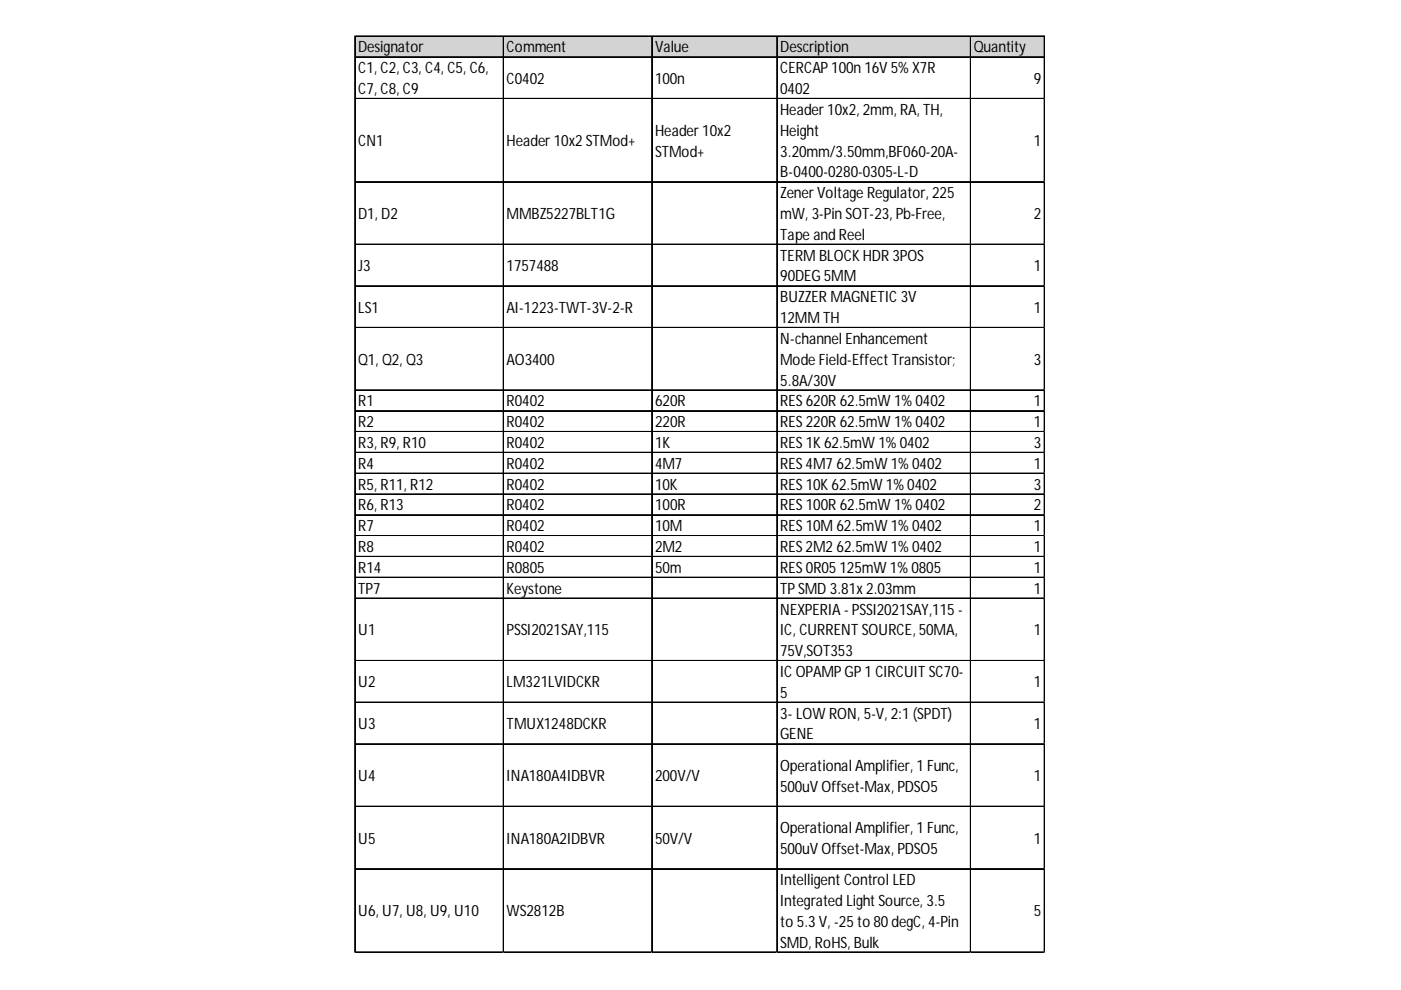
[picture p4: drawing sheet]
<svg xmlns="http://www.w3.org/2000/svg" width="297mm" height="210mm" viewBox="0 0 297 210" stroke-linecap="round" stroke-linejoin="round" font-family="sans-serif">
<defs><g id="words">
<g font-size="3.3">
<text x="75.9" y="11.1">Designator</text>
<text x="107.4" y="11.1">Comment</text>
<text x="138.9" y="11.1">Value</text>
<text x="165.4" y="11.1">Description</text>
<text x="206.5" y="11.1">Quantity</text>
<text x="75.9" y="15.5">C1, C2, C3, C4, C5, C6,</text>
<text x="107.4" y="17.7">C0402</text>
<text x="138.9" y="17.7">100n</text>
<text x="165.4" y="15.5">CERCAP100n16V5% X7R</text>
<text x="219.2" y="17.7">9</text>
<text x="75.9" y="20">C7, C8, C9</text>
<text x="165.4" y="20">0402</text>
<text x="138.9" y="28.8">Header10x2</text>
<text x="165.4" y="24.4">Header10x2, 2mm, RA, TH,</text>
<text x="165.4" y="28.8">Height</text>
<text x="75.9" y="31">CN1</text>
<text x="107.4" y="31">Header10x2 STMod+</text>
<text x="138.9" y="33.2">STMod+</text>
<text x="165.4" y="33.2">3.20mm/3.50mm,BF060-20A-</text>
<text x="219.2" y="31">1</text>
<text x="165.4" y="37.6">B-0400-0280-0305-L-D</text>
<text x="75.9" y="46.4">D1, D2</text>
<text x="107.4" y="46.4">MMBZ5227BLT1G</text>
<text x="165.4" y="42">ZenerVoltage Regulator, 225</text>
<text x="165.4" y="46.4">mW, 3-PinSOT-23, Pb-Free,</text>
<text x="219.2" y="46.4">2</text>
<text x="165.4" y="50.9">Tape andReel</text>
<text x="75.9" y="57.5">J3</text>
<text x="107.4" y="57.5">1757488</text>
<text x="165.4" y="55.3">TERMBLOCKHDR3POS</text>
<text x="165.4" y="59.7">90DEG5MM</text>
<text x="219.2" y="57.5">1</text>
<text x="165.4" y="64.1">BUZZERMAGNETIC3V</text>
<text x="75.9" y="66.3">LS1</text>
<text x="107.4" y="66.3">AI-1223-TWT-3V-2-R</text>
<text x="165.4" y="68.5">12MMTH</text>
<text x="219.2" y="66.3">1</text>
<text x="75.9" y="77.3">Q1, Q2, Q3</text>
<text x="107.4" y="77.3">AO3400</text>
<text x="165.4" y="72.9">N-channel Enhancement</text>
<text x="165.4" y="77.3">Mode Field-Effect Transistor;</text>
<text x="219.2" y="77.3">3</text>
<text x="165.4" y="81.8">5.8A/30V</text>
<text x="75.9" y="86.2">R1</text>
<text x="107.4" y="86.2">R0402</text>
<text x="138.9" y="86.2">620R</text>
<text x="165.4" y="86.2">RES620R62.5mW 1% 0402</text>
<text x="219.2" y="86.2">1</text>
<text x="75.9" y="90.6">R2</text>
<text x="75.9" y="95">R3, R9, R10</text>
<text x="107.4" y="90.6">R0402</text>
<text x="107.4" y="95">R0402</text>
<text x="138.9" y="90.6">220R</text>
<text x="138.9" y="95">1K</text>
<text x="165.4" y="90.6">RES220R62.5mW 1% 0402</text>
<text x="165.4" y="95">RES1K62.5mW 1% 0402</text>
<text x="219.2" y="90.6">1</text>
<text x="219.2" y="95">3</text>
<text x="75.9" y="99.4">R4</text>
<text x="107.4" y="99.4">R0402</text>
<text x="138.9" y="99.4">4M7</text>
<text x="165.4" y="99.4">RES4M7 62.5mW 1% 0402</text>
<text x="219.2" y="99.4">1</text>
<text x="75.9" y="103.8">R5, R11, R12</text>
<text x="107.4" y="103.8">R0402</text>
<text x="138.9" y="103.8">10K</text>
<text x="165.4" y="103.8">RES10K62.5mW 1% 0402</text>
<text x="219.2" y="103.8">3</text>
<text x="75.9" y="108.2">R6, R13</text>
<text x="75.9" y="112.6">R7</text>
<text x="107.4" y="108.2">R0402</text>
<text x="107.4" y="112.6">R0402</text>
<text x="138.9" y="108.2">100R</text>
<text x="138.9" y="112.6">10M</text>
<text x="165.4" y="108.2">RES100R62.5mW 1% 0402</text>
<text x="165.4" y="112.6">RES10M62.5mW 1% 0402</text>
<text x="219.2" y="108.2">2</text>
<text x="219.2" y="112.6">1</text>
<text x="75.9" y="117.1">R8</text>
<text x="107.4" y="117.1">R0402</text>
<text x="138.9" y="117.1">2M2</text>
<text x="165.4" y="117.1">RES2M2 62.5mW 1% 0402</text>
<text x="219.2" y="117.1">1</text>
<text x="75.9" y="121.5">R14</text>
<text x="75.9" y="125.9">TP7</text>
<text x="107.4" y="121.5">R0805</text>
<text x="107.4" y="125.9">Keystone</text>
<text x="138.9" y="121.5">50m</text>
<text x="165.4" y="121.5">RES0R05 125mW 1% 0805</text>
<text x="165.4" y="125.9">TPSMD 3.81x2.03mm</text>
<text x="219.2" y="121.5">1</text>
<text x="219.2" y="125.9">1</text>
<text x="165.4" y="130.3">NEXPERIA-PSSI2021SAY,115 -</text>
<text x="75.9" y="134.7">U1</text>
<text x="107.4" y="134.7">PSSI2021SAY,115</text>
<text x="165.4" y="134.7">IC, CURRENTSOURCE, 50MA,</text>
<text x="219.2" y="134.7">1</text>
<text x="165.4" y="139.1">75V,SOT353</text>
<text x="165.4" y="143.5">ICOPAMPGP1 CIRCUITSC70-</text>
<text x="75.9" y="145.8">U2</text>
<text x="107.4" y="145.8">LM321LVIDCKR</text>
<text x="165.4" y="148">5</text>
<text x="219.2" y="145.8">1</text>
<text x="75.9" y="154.6">U3</text>
<text x="107.4" y="154.6">TMUX1248DCKR</text>
<text x="165.4" y="152.4">3- LOW RON, 5-V, 2:1 (SPDT)</text>
<text x="219.2" y="154.6">1</text>
<text x="165.4" y="156.8">GENE</text>
<text x="75.9" y="165.6">U4</text>
<text x="107.4" y="165.6">INA180A4IDBVR</text>
<text x="138.9" y="165.6">200V/V</text>
<text x="165.4" y="163.4">Operational Amplifier, 1 Func,</text>
<text x="165.4" y="167.8">500uVOffset-Max, PDSO5</text>
<text x="219.2" y="165.6">1</text>
<text x="75.9" y="178.9">U5</text>
<text x="107.4" y="178.9">INA180A2IDBVR</text>
<text x="138.9" y="178.9">50V/V</text>
<text x="165.4" y="176.6">Operational Amplifier, 1 Func,</text>
<text x="219.2" y="178.9">1</text>
<text x="165.4" y="181.1">500uVOffset-Max, PDSO5</text>
<text x="165.4" y="187.7">Intelligent Control LED</text>
<text x="75.9" y="194.3">U6, U7, U8, U9, U10</text>
<text x="107.4" y="194.3">WS2812B</text>
<text x="165.4" y="192.1">Integrated Light Source, 3.5</text>
<text x="165.4" y="196.5">to5.3 V, -25 to80 degC, 4-Pin</text>
<text x="219.2" y="194.3">5</text>
<text x="165.4" y="200.9">SMD, RoHS, Bulk</text>
</g>
</g></defs>
<path d="M75.3 7.7h146.3v4.5h-146.3z" fill="#d3d3d3"/>
<g fill="none" stroke="#000" stroke-width=".21">
<path d="M75.2 7.6v194.4M75.3 7.6v194.4M75.4 7.6h146.2M75.4 7.7h146.2M75.4 12h146.2M75.4 12.1h146.2M106.7 7.8v194.2M106.8 7.8v194.2M138.2 7.8v194.2M138.3 7.8v194.2M164.7 7.8v194.2M164.8 7.8v194.2"/>
<path d="M205.7 7.8v194.2M205.8 7.8v194.2M221.4 7.8v194.2M221.5 7.8v194.2M75.4 20.9h146.2M75.4 38.5h146.2M75.4 38.6h146.2M75.4 51.7h146.2M75.4 51.8h146.2M75.4 60.6h146.2M75.4 60.7h146.2M75.4 69.4h146.2"/>
<path d="M75.4 69.5h146.2M75.4 82.6h146.2M75.4 82.7h146.2M75.4 87.1h146.2M75.4 87.2h146.2M75.4 91.5h146.2M75.4 91.6h146.2M75.4 95.9h146.2M75.4 96h146.2M75.4 100.3h146.2M75.4 100.4h146.2M75.4 104.7h146.2"/>
<path d="M75.4 104.8h146.2M75.4 109.1h146.2M75.4 109.2h146.2M75.4 113.5h146.2M75.4 113.6h146.2M75.4 118h146.2M75.4 122.4h146.2M75.4 122.5h146.2M75.4 126.8h146.2M75.4 126.9h146.2M75.4 140h146.2M75.4 140.1h146.2"/>
<path d="M75.4 148.9h146.2M75.4 157.7h146.2M75.4 157.8h146.2M75.4 170.9h146.2M75.4 171h146.2M75.4 184.2h146.2M75.4 184.3h146.2M75.4 201.8h146.2M75.4 201.9h146.2"/>
</g>
<path d="M75.2 202v.1" fill="none" stroke="#e0e0e0" stroke-width=".21"/>
<path d="M75.2 202l.2 .1z" fill="#e0e0e0"/>
<path d="M106.7 202v.1" fill="none" stroke="#e0e0e0" stroke-width=".21"/>
<path d="M106.7 202l.2 .1z" fill="#e0e0e0"/>
<path d="M138.2 202v.1" fill="none" stroke="#e0e0e0" stroke-width=".21"/>
<path d="M138.2 202l.1 .1z" fill="#e0e0e0"/>
<path d="M164.7 202v.1" fill="none" stroke="#e0e0e0" stroke-width=".21"/>
<path d="M164.7 202l.2 .1z" fill="#e0e0e0"/>
<path d="M205.7 202v.1" fill="none" stroke="#e0e0e0" stroke-width=".21"/>
<path d="M205.7 202l.2 .1z" fill="#e0e0e0"/>
<path d="M221.4 202v.1" fill="none" stroke="#e0e0e0" stroke-width=".21"/>
<path d="M221.4 202l.2 .1z" fill="#e0e0e0"/>
<path d="M221.6 20.9h.1" fill="none" stroke="#e0e0e0" stroke-width=".21"/>
<path d="M221.6 20.9v.1z" fill="#e0e0e0"/>
<path d="M221.6 38.5h.1" fill="none" stroke="#e0e0e0" stroke-width=".21"/>
<path d="M221.6 38.5v.2z" fill="#e0e0e0"/>
<path d="M221.6 51.7h.1" fill="none" stroke="#e0e0e0" stroke-width=".21"/>
<path d="M221.6 51.7v.2z" fill="#e0e0e0"/>
<path d="M221.6 60.6h.1" fill="none" stroke="#e0e0e0" stroke-width=".21"/>
<path d="M221.6 60.6v.2z" fill="#e0e0e0"/>
<path d="M221.6 69.4h.1" fill="none" stroke="#e0e0e0" stroke-width=".21"/>
<path d="M221.6 69.4v.2z" fill="#e0e0e0"/>
<path d="M221.6 82.6h.1" fill="none" stroke="#e0e0e0" stroke-width=".21"/>
<path d="M221.6 82.6v.2z" fill="#e0e0e0"/>
<path d="M221.6 87.1h.1" fill="none" stroke="#e0e0e0" stroke-width=".21"/>
<path d="M221.6 87.1v.1z" fill="#e0e0e0"/>
<path d="M221.6 91.5h.1" fill="none" stroke="#e0e0e0" stroke-width=".21"/>
<path d="M221.6 91.5v.2z" fill="#e0e0e0"/>
<path d="M221.6 95.9h.1" fill="none" stroke="#e0e0e0" stroke-width=".21"/>
<path d="M221.6 95.9v.2z" fill="#e0e0e0"/>
<path d="M221.6 100.3h.1" fill="none" stroke="#e0e0e0" stroke-width=".21"/>
<path d="M221.6 100.3v.2z" fill="#e0e0e0"/>
<path d="M221.6 104.7h.1" fill="none" stroke="#e0e0e0" stroke-width=".21"/>
<path d="M221.6 104.7v.2z" fill="#e0e0e0"/>
<path d="M221.6 109.1h.1" fill="none" stroke="#e0e0e0" stroke-width=".21"/>
<path d="M221.6 109.1v.2z" fill="#e0e0e0"/>
<path d="M221.6 113.5h.1" fill="none" stroke="#e0e0e0" stroke-width=".21"/>
<path d="M221.6 113.5v.2z" fill="#e0e0e0"/>
<path d="M221.6 118h.1" fill="none" stroke="#e0e0e0" stroke-width=".21"/>
<path d="M221.6 118v.1z" fill="#e0e0e0"/>
<path d="M221.6 122.4h.1" fill="none" stroke="#e0e0e0" stroke-width=".21"/>
<path d="M221.6 122.4v.2z" fill="#e0e0e0"/>
<path d="M221.6 126.8h.1" fill="none" stroke="#e0e0e0" stroke-width=".21"/>
<path d="M221.6 126.8v.2z" fill="#e0e0e0"/>
<path d="M221.6 140h.1" fill="none" stroke="#e0e0e0" stroke-width=".21"/>
<path d="M221.6 140v.2z" fill="#e0e0e0"/>
<path d="M221.6 148.9h.1" fill="none" stroke="#e0e0e0" stroke-width=".21"/>
<path d="M221.6 148.9v.1z" fill="#e0e0e0"/>
<path d="M221.6 157.7h.1" fill="none" stroke="#e0e0e0" stroke-width=".21"/>
<path d="M221.6 157.7v.2z" fill="#e0e0e0"/>
<path d="M221.6 170.9h.1" fill="none" stroke="#e0e0e0" stroke-width=".21"/>
<path d="M221.6 170.9v.2z" fill="#e0e0e0"/>
<path d="M221.6 184.2h.1" fill="none" stroke="#e0e0e0" stroke-width=".21"/>
<path d="M221.6 184.2v.1z" fill="#e0e0e0"/>
<path d="M221.6 201.8h.1" fill="none" stroke="#e0e0e0" stroke-width=".21"/>
<path d="M221.6 201.8v.2z" fill="#e0e0e0"/>
<use href="#words"/>
</svg>
